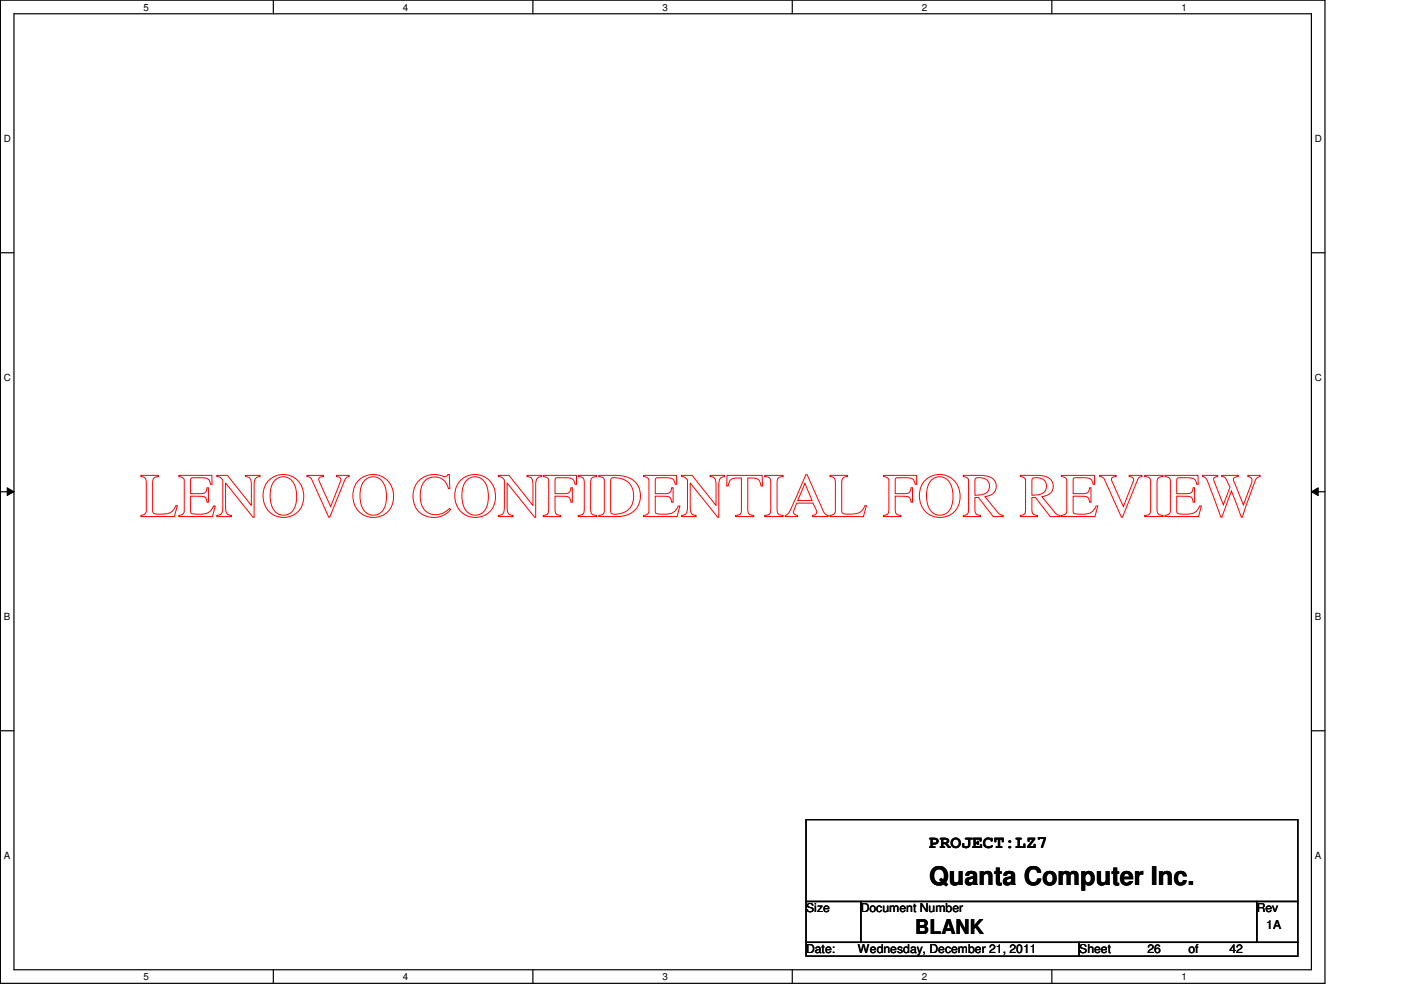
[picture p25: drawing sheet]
<svg xmlns="http://www.w3.org/2000/svg" width="297mm" height="210mm" viewBox="0 0 297 210" stroke-linecap="round" stroke-linejoin="round" font-family="sans-serif">
<defs><g id="words">
<text font-size="13.2" fill="#f00" x="29.7" y="109.5">LENOVO CONFIDENTIAL FOR REVIEW</text>
<text font-size="5.5" x="197" y="187.5">Quanta Computer Inc.</text>
<text font-size="4.3" x="194.1" y="198">BLANK</text>
<text font-size="3.7" x="197" y="179.8">PROJECT:LZ7</text>
<g font-size="2.6">
<text x="170.9" y="193.5">Size</text>
<text x="182.5" y="193.5">Document Number</text>
<text x="266.4" y="193.5">Rev</text>
<text x="268.5" y="196.9">1A</text>
<text x="170.9" y="202.1">Date:</text>
<text x="181.9" y="202.1">Wednesday, December 21, 2011</text>
<text x="228.8" y="202.1">Sheet</text>
<text x="243.3" y="202.1">26</text>
<text x="252" y="202.1">of</text>
<text x="260.7" y="202.1">42</text>
</g>
<g font-size="2.1">
<text x="30.4" y="2.2">5</text>
<text x="85.4" y="2.2">4</text>
<text x="140.5" y="2.2">3</text>
<text x="195.4" y="2.2">2</text>
<text x="250.5" y="2.2">1</text>
<text x=".8" y="30.1">D</text>
<text x="278.8" y="30.1">D</text>
<text x=".8" y="80.8">C</text>
<text x="278.8" y="80.8">C</text>
<text x=".8" y="131.5">B</text>
<text x="278.8" y="131.5">B</text>
<text x=".8" y="182.2">A</text>
<text x="278.8" y="182.2">A</text>
<text x="30.4" y="207.8">5</text>
<text x="85.4" y="207.8">4</text>
<text x="140.5" y="207.8">3</text>
<text x="195.4" y="207.8">2</text>
<text x="250.5" y="207.8">1</text>
</g>
</g></defs>
<path d="M.1 0h280.8v208.5h-280.8zM3 2.9h275v202.7h-275z" fill="none" stroke="#000" stroke-width=".25"/>
<g fill="#fff">
<path d="M30.4 .3h1.2v2.4h-1.2z"/>
<path d="M30.4 205.9h1.2v2.3h-1.2z"/>
</g>
<path d="M58 0v2.9M58 205.6v2.9" fill="none" stroke="#000" stroke-width=".25"/>
<g fill="#fff">
<path d="M85.4 .3h1.2v2.4h-1.2z"/>
<path d="M85.4 205.9h1.2v2.3h-1.2z"/>
</g>
<path d="M113 0v2.9M113 205.6v2.9" fill="none" stroke="#000" stroke-width=".25"/>
<g fill="#fff">
<path d="M140.5 .3h1.1v2.4h-1.1z"/>
<path d="M140.5 205.9h1.1v2.3h-1.1z"/>
</g>
<path d="M168 0v2.9M168 205.6v2.9" fill="none" stroke="#000" stroke-width=".25"/>
<g fill="#fff">
<path d="M195.4 .3h1.2v2.4h-1.2z"/>
<path d="M195.4 205.9h1.2v2.3h-1.2z"/>
</g>
<path d="M223 0v2.9M223 205.6v2.9" fill="none" stroke="#000" stroke-width=".25"/>
<g fill="#fff">
<path d="M250.5 .3h1.1v2.4h-1.1z"/>
<path d="M250.5 205.9h1.1v2.3h-1.1z"/>
<path d="M.8 28.2h1.5v2.4h-1.5z"/>
<path d="M278.8 28.2h1.4v2.4h-1.4z"/>
<path d="M.8 78.9h1.5v2.3h-1.5z"/>
<path d="M278.8 78.9h1.4v2.3h-1.4z"/>
</g>
<path d="M.1 53.6h2.9M278 53.6h2.9" fill="none" stroke="#000" stroke-width=".25"/>
<g fill="#fff">
<path d="M.8 129.6h1.4v2.3h-1.4z"/>
<path d="M278.8 129.6h1.3v2.3h-1.3z"/>
</g>
<path d="M.1 104.3h2.9M278 104.3h2.9" fill="none" stroke="#000" stroke-width=".25"/>
<path d="M1.5 103.4l1.5 .9-1.5 .8zM278 104.3l1.5-.9v1.7z" fill="#000"/>
<path d="M1.5 103.4l1.5 .9-1.5 .8zM278 104.3l1.5-.9v1.7z" fill="none" stroke="#000" stroke-width=".21"/>
<g fill="#fff">
<path d="M.8 180.3h1.4v2.3h-1.4z"/>
<path d="M278.8 180.3h1.3v2.3h-1.3z"/>
</g>
<path d="M.1 154.9h2.9M278 154.9h2.9M170.9 173.8h104.3v17.3h-104.3zM170.9 191.1h11.6v8.7h-11.6zM170.9 199.8h57.9v2.9h-57.9zM182.5 191.1h83.9v8.7h-83.9zM228.8 199.8h46.4v2.9h-46.4zM266.4 191.1h8.8v8.7h-8.8z" fill="none" stroke="#000" stroke-width=".25"/>
<use href="#words"/>
</svg>
